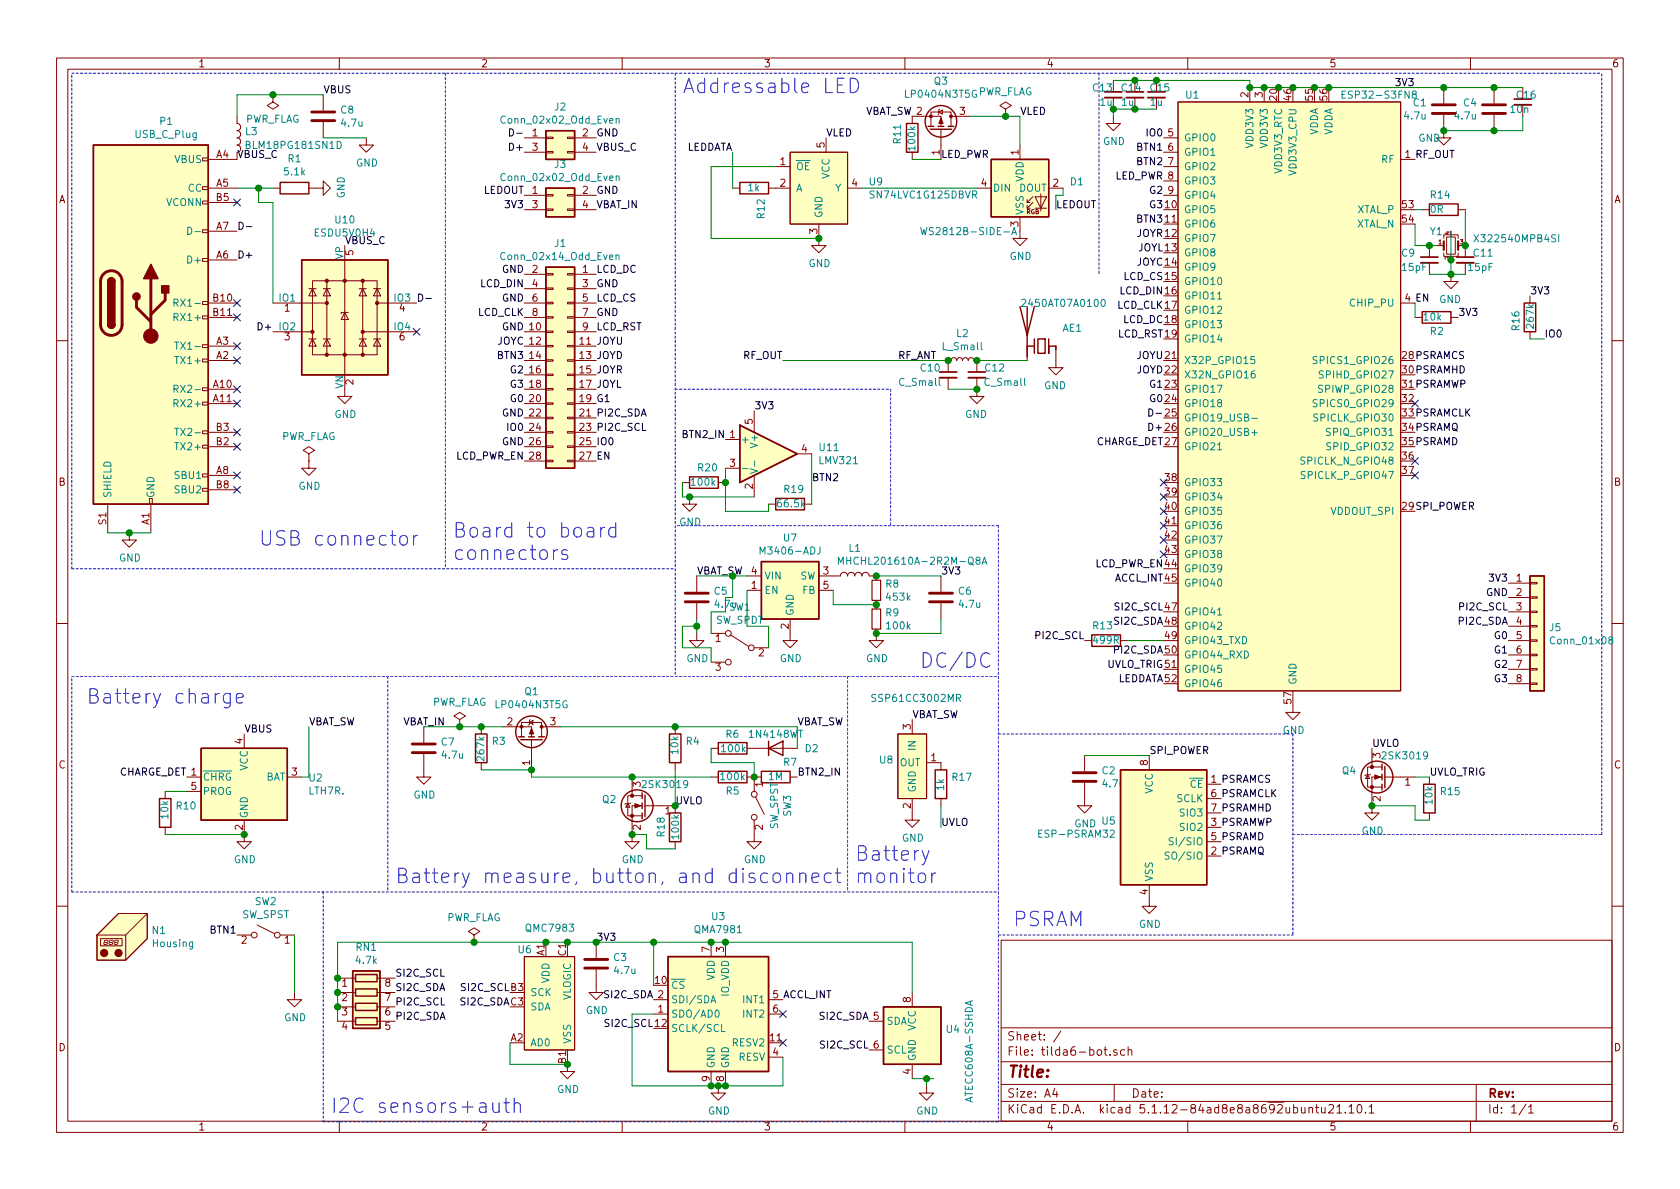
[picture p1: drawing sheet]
<svg xmlns="http://www.w3.org/2000/svg" width="297mm" height="210mm" viewBox="0 0 297 210" stroke-linecap="round" stroke-linejoin="round" font-family="sans-serif">
<defs><g id="words">
<g font-size="3.5" fill="#0000c2">
<text x="120.6" y="16.5">Addressable LED</text>
<text x="80" y="95.1">Board to board</text>
<text x="45.7" y="96.5">USB connector</text>
<text x="80" y="99.1">connectors</text>
<text x="162.6" y="118.1">DC/DC</text>
<text x="15.2" y="124.5">Battery charge</text>
<text x="151.1" y="152.2">Battery</text>
<text x="69.8" y="156.2">Battery measure, button, and disconnect</text>
<text x="151.1" y="156.2">monitor</text>
<text x="179.1" y="163.8">PSRAM</text>
<text x="58.4" y="196.8">I2C sensors+auth</text>
</g>
<text font-size="2.8" fill="#840000" x="178" y="190.5">Title:</text>
<g font-size="2.1" fill="#840000">
<text x="178" y="184">Sheet: /</text>
<text x="178" y="186.7">File: tilda6-bot.sch</text>
<text x="178" y="196.9">KiCad E.D.A. kicad 5.1.12-84ad8e8a8692ubuntu21.10.1</text>
<text x="178" y="194.1">Size: A4</text>
<text x="200" y="194.1">Date:</text>
<text x="263" y="194.1">Rev:</text>
<text x="263" y="196.9">Id: 1/1</text>
</g>
<g font-size="1.8" fill="#840000">
<text x="35" y="11.9">1</text>
<text x="85" y="11.9">2</text>
<text x="135" y="11.9">3</text>
<text x="185" y="11.9">4</text>
<text x="235" y="11.9">5</text>
<text x="285" y="11.9">6</text>
<text x="220.7" y="17.2" transform="rotate(-90 220.7 17.2)">2</text>
<text x="223.3" y="17.2" transform="rotate(-90 223.3 17.2)">3</text>
<text x="225.8" y="17.7" transform="rotate(-90 225.8 17.7)">20</text>
<text x="228.3" y="17.7" transform="rotate(-90 228.3 17.7)">46</text>
<text x="232.2" y="17.7" transform="rotate(-90 232.2 17.7)">55</text>
<text x="234.7" y="17.7" transform="rotate(-90 234.7 17.7)">56</text>
<text x="169.7" y="20.3">3</text>
<text x="38.3" y="27.9">A4</text>
<text x="94.1" y="24.1">1</text>
<text x="94.1" y="26.7">3</text>
<text x="103" y="24.1">2</text>
<text x="103" y="26.7">4</text>
<text x="137.9" y="29.2">1</text>
<text x="145.8" y="26.1" transform="rotate(-90 145.8 26.1)">5</text>
<text x="166.1" y="27.4" transform="rotate(-90 166.1 27.4)">1</text>
<text x="180.1" y="27.4" transform="rotate(-90 180.1 27.4)">1</text>
<text x="206.5" y="24.1">5</text>
<text x="206.5" y="26.7">6</text>
<text x="206.5" y="29.2">7</text>
<text x="10.4" y="35.9">A</text>
<text x="38.3" y="33">A5</text>
<text x="38.3" y="35.6">B5</text>
<text x="94.1" y="34.3">1</text>
<text x="103" y="34.3">2</text>
<text x="137.9" y="33">2</text>
<text x="150.6" y="33">4</text>
<text x="173.5" y="33">4</text>
<text x="186.2" y="33">2</text>
<text x="206.5" y="34.3">9</text>
<text x="285.4" y="35.9">A</text>
<text x="38.3" y="40.6">A7</text>
<text x="94.1" y="36.8">3</text>
<text x="103" y="36.8">4</text>
<text x="144.5" y="41.4" transform="rotate(-90 144.5 41.4)">3</text>
<text x="180.1" y="40.1" transform="rotate(-90 180.1 40.1)">3</text>
<text x="206" y="36.8">10</text>
<text x="206" y="39.4">11</text>
<text x="248" y="36.8">53</text>
<text x="248" y="39.4">54</text>
<text x="38.3" y="45.7">A6</text>
<text x="62.5" y="45.2" transform="rotate(-90 62.5 45.2)">5</text>
<text x="37.7" y="53.3">B10</text>
<text x="94.1" y="48.3">2</text>
<text x="94.1" y="50.8">4</text>
<text x="94.1" y="53.3">6</text>
<text x="103" y="48.3">1</text>
<text x="103" y="50.8">3</text>
<text x="103" y="53.3">5</text>
<text x="37.7" y="55.9">B11</text>
<text x="50.3" y="55.1">1</text>
<text x="70.6" y="55.1">4</text>
<text x="94.1" y="55.9">8</text>
<text x="103" y="55.9">7</text>
<text x="103" y="58.4">9</text>
<text x="38.3" y="63.5">A2</text>
<text x="38.3" y="61">A3</text>
<text x="50.3" y="60.2">3</text>
<text x="70.6" y="60.2">6</text>
<text x="93.6" y="63.5">14</text>
<text x="37.7" y="68.6">A10</text>
<text x="37.7" y="71.1">A11</text>
<text x="62.5" y="68" transform="rotate(-90 62.5 68)">2</text>
<text x="93.6" y="66">16</text>
<text x="93.6" y="68.6">18</text>
<text x="93.6" y="71.1">20</text>
<text x="206" y="68.6">23</text>
<text x="206" y="71.1">24</text>
<text x="248" y="71.1">32</text>
<text x="38.3" y="76.2">B3</text>
<text x="93.6" y="76.2">24</text>
<text x="133.1" y="75" transform="rotate(-90 133.1 75)">5</text>
<text x="38.3" y="83.8">A8</text>
<text x="38.3" y="78.7">B2</text>
<text x="129.1" y="82.5">3</text>
<text x="141.8" y="80">4</text>
<text x="248" y="81.3">36</text>
<text x="248" y="83.8">37</text>
<text x="10.4" y="85.9">B</text>
<text x="38.3" y="86.4">B8</text>
<text x="133.1" y="86.5" transform="rotate(-90 133.1 86.5)">2</text>
<text x="206" y="85.1">38</text>
<text x="206" y="87.6">39</text>
<text x="285.4" y="85.9">B</text>
<text x="18.8" y="92.8" transform="rotate(-90 18.8 92.8)">S1</text>
<text x="26.4" y="92.8" transform="rotate(-90 26.4 92.8)">A1</text>
<text x="206" y="90.2">40</text>
<text x="206" y="92.7">41</text>
<text x="206" y="95.2">42</text>
<text x="145.6" y="101.6">3</text>
<text x="206" y="97.8">43</text>
<text x="132.9" y="104.1">1</text>
<text x="145.6" y="104.1">5</text>
<text x="268.1" y="102.9">1</text>
<text x="268.1" y="105.4">2</text>
<text x="268.1" y="107.9">3</text>
<text x="126.5" y="113.5">1</text>
<text x="139.4" y="111.2" transform="rotate(-90 139.4 111.2)">2</text>
<text x="206" y="113">49</text>
<text x="268.1" y="110.5">4</text>
<text x="268.1" y="113">5</text>
<text x="126.5" y="118.6">3</text>
<text x="134.1" y="116.1">2</text>
<text x="268.1" y="115.6">6</text>
<text x="268.1" y="118.1">7</text>
<text x="228.3" y="124.4" transform="rotate(-90 228.3 124.4)">57</text>
<text x="268.1" y="120.6">8</text>
<text x="42.9" y="131.5" transform="rotate(-90 42.9 131.5)">4</text>
<text x="89.7" y="128.3">2</text>
<text x="97.3" y="128.3">3</text>
<text x="161" y="129" transform="rotate(-90 161 129)">3</text>
<text x="10.4" y="135.9">C</text>
<text x="51.6" y="137.2">3</text>
<text x="93.7" y="135.4" transform="rotate(-90 93.7 135.4)">1</text>
<text x="164.6" y="134.6">1</text>
<text x="202.9" y="135.4" transform="rotate(-90 202.9 135.4)">8</text>
<text x="244.1" y="134.1" transform="rotate(-90 244.1 134.1)">3</text>
<text x="285.4" y="135.9">C</text>
<text x="33.8" y="139.7">5</text>
<text x="113.3" y="139.2" transform="rotate(-90 113.3 139.2)">3</text>
<text x="134.9" y="139.2" transform="rotate(-90 134.9 139.2)">1</text>
<text x="161" y="143" transform="rotate(-90 161 143)">2</text>
<text x="244.1" y="141.7" transform="rotate(-90 244.1 141.7)">2</text>
<text x="248.4" y="138.9">1</text>
<text x="42.9" y="146.8" transform="rotate(-90 42.9 146.8)">2</text>
<text x="113.3" y="146.8" transform="rotate(-90 113.3 146.8)">2</text>
<text x="117.6" y="144">1</text>
<text x="134.9" y="146.8" transform="rotate(-90 134.9 146.8)">2</text>
<text x="202.9" y="158.2" transform="rotate(-90 202.9 158.2)">4</text>
<text x="42.7" y="166.9">2</text>
<text x="50.3" y="166.9">1</text>
<text x="96.3" y="169" transform="rotate(-90 96.3 169)">A1</text>
<text x="100.1" y="169" transform="rotate(-90 100.1 169)">C1</text>
<text x="115.9" y="174">10</text>
<text x="125.5" y="168.4" transform="rotate(-90 125.5 168.4)">7</text>
<text x="128" y="168.4" transform="rotate(-90 128 168.4)">3</text>
<text x="60.5" y="174.5">1</text>
<text x="60.5" y="177">2</text>
<text x="60.5" y="179.6">3</text>
<text x="68.1" y="179.6">6</text>
<text x="68.1" y="177">7</text>
<text x="68.1" y="174.5">8</text>
<text x="116.4" y="179.1">1</text>
<text x="136.7" y="179.1">6</text>
<text x="161" y="177.3" transform="rotate(-90 161 177.3)">8</text>
<text x="10.4" y="185.9">D</text>
<text x="60.5" y="182.1">4</text>
<text x="68.1" y="182.1">5</text>
<text x="90.3" y="184.1">A2</text>
<text x="136.2" y="184.1">11</text>
<text x="285.4" y="185.9">D</text>
<text x="100.1" y="188.1" transform="rotate(-90 100.1 188.1)">B1</text>
<text x="125.5" y="191.2" transform="rotate(-90 125.5 191.2)">9</text>
<text x="128" y="191.2" transform="rotate(-90 128 191.2)">8</text>
<text x="136.7" y="186.7">4</text>
<text x="161" y="190" transform="rotate(-90 161 190)">4</text>
<text x="35" y="199.9">1</text>
<text x="85" y="199.9">2</text>
<text x="135" y="199.9">3</text>
<text x="185" y="199.9">4</text>
<text x="235" y="199.9">5</text>
<text x="285" y="199.9">6</text>
</g>
<g font-size="1.8">
<text x="57.1" y="16.5">VBUS</text>
<text x="247" y="15.2">3V3</text>
<text x="152.7" y="20.3">VBAT_SW 2</text>
<text x="180.3" y="20.3">VLED</text>
<text x="41.9" y="27.9">VBUS_C</text>
<text x="90.4" y="26.7">D+</text>
<text x="105.4" y="24.1">GND</text>
<text x="105.4" y="26.7">VBUS_C</text>
<text x="121.1" y="26.7">LEDDATA</text>
<text x="146" y="24.1">VLED</text>
<text x="166.4" y="27.9">LED_PWR</text>
<text x="201.1" y="29.2">BTN2</text>
<text x="201.1" y="26.7">BTN1</text>
<text x="202.9" y="24.1">IO0</text>
<text x="248.4" y="27.9">1 RF_OUT</text>
<text x="85.4" y="34.3">LEDOUT</text>
<text x="105.4" y="34.3">GND</text>
<text x="197.1" y="31.7">LED_PWR 8</text>
<text x="203.4" y="34.3">G2</text>
<text x="89.6" y="36.8">3V3</text>
<text x="105.4" y="36.8">VBAT_IN</text>
<text x="186.7" y="36.8">LEDOUT</text>
<text x="200.9" y="41.9">JOYR 12</text>
<text x="201.1" y="39.4">BTN3</text>
<text x="203.4" y="36.8">G3</text>
<text x="41.9" y="45.7">D+</text>
<text x="61" y="43.2">VBUS_C</text>
<text x="200.9" y="47">JOYC 14</text>
<text x="201.1" y="44.4">JOYL 13</text>
<text x="69.7" y="53.3">IO3 D-</text>
<text x="85" y="50.8">LCD_DIN</text>
<text x="88.8" y="53.3">GND</text>
<text x="88.8" y="48.3">GND</text>
<text x="105.4" y="53.3">LCD_CS</text>
<text x="105.4" y="48.3">LCD_DC</text>
<text x="105.4" y="50.8">GND</text>
<text x="198.1" y="52.1">LCD_DIN 16</text>
<text x="198.7" y="49.5">LCD_CS 15</text>
<text x="248.4" y="53.3">4 EN</text>
<text x="270.5" y="52.1">3V3</text>
<text x="45.9" y="58.4">D+ IO2</text>
<text x="84.5" y="55.9">LCD_CLK</text>
<text x="88.8" y="58.4">GND 10</text>
<text x="105.4" y="58.4">LCD_RST</text>
<text x="105.4" y="55.9">GND</text>
<text x="197.5" y="54.6">LCD_CLK 17</text>
<text x="197.6" y="59.7">LCD_RST 19</text>
<text x="198.6" y="57.1">LCD_DC 18</text>
<text x="257.8" y="55.9">3V3</text>
<text x="273" y="59.7">IO0</text>
<text x="87.9" y="61">JOYC 12</text>
<text x="88.1" y="63.5">BTN3</text>
<text x="102.5" y="61">11 JOYU</text>
<text x="102.5" y="63.5">13 JOYD</text>
<text x="131.3" y="63.5">RF_OUT</text>
<text x="158.7" y="63.5">RF_ANT</text>
<text x="200.9" y="63.5">JOYU 21</text>
<text x="248" y="63.5">28PSRAMCS</text>
<text x="90.3" y="68.6">G3</text>
<text x="90.3" y="66">G2</text>
<text x="90.3" y="71.1">G0</text>
<text x="102.5" y="66">15 JOYR</text>
<text x="102.5" y="68.6">17 JOYL</text>
<text x="102.5" y="71.1">19 G1</text>
<text x="200.9" y="66">JOYD 22</text>
<text x="203.4" y="71.1">G0</text>
<text x="203.4" y="68.6">G1</text>
<text x="248" y="66">30PSRAMHD</text>
<text x="248" y="68.6">31PSRAMWP</text>
<text x="88.8" y="73.7">GND 22</text>
<text x="89.9" y="76.2">IO0</text>
<text x="102.5" y="73.7">21 PI2C_SDA</text>
<text x="102.5" y="76.2">23 PI2C_SCL</text>
<text x="120.9" y="77.5">BTN2_IN 1</text>
<text x="133.3" y="72.4">3V3</text>
<text x="203.4" y="76.2">D+ 26</text>
<text x="203.9" y="73.7">D-25</text>
<text x="248" y="73.7">33PSRAMCLK</text>
<text x="248" y="76.2">34PSRAMQ</text>
<text x="80.5" y="81.3">LCD_PWR_EN 28</text>
<text x="88.8" y="78.7">GND 26</text>
<text x="102.5" y="78.7">25 IO0</text>
<text x="102.5" y="81.3">27 EN</text>
<text x="193.5" y="78.7">CHARGE_DET 27</text>
<text x="248" y="78.7">35PSRAMD</text>
<text x="143.5" y="85.1">BTN2</text>
<text x="248" y="90.2">29SPI_POWER</text>
<text x="166.4" y="101.6">3V3</text>
<text x="193.5" y="100.3">LCD_PWR_EN 44</text>
<text x="197" y="102.9">ACCL_INT 45</text>
<text x="197.3" y="107.9">SI2C_SCL 47</text>
<text x="258.2" y="107.9">PI2C_SCL</text>
<text x="262.8" y="105.4">GND</text>
<text x="263.6" y="102.9">3V3</text>
<text x="183.3" y="113">PI2C_SCL</text>
<text x="197.1" y="110.5">SI2C_SDA 48</text>
<text x="258" y="110.5">PI2C_SDA</text>
<text x="264.3" y="113">G0</text>
<text x="195.6" y="118.1">UVLO_TRIG 51</text>
<text x="197.1" y="115.6">PI2C_SDA 50</text>
<text x="264.3" y="118.1">G2</text>
<text x="264.3" y="115.6">G1</text>
<text x="197.3" y="120.6">LEDDATA 52</text>
<text x="264.3" y="120.6">G3</text>
<text x="43.2" y="129.5">VBUS</text>
<text x="54.6" y="128.3">VBAT_SW</text>
<text x="71.2" y="128.3">VBAT_IN</text>
<text x="141" y="128.3">VBAT_SW</text>
<text x="161.3" y="127">VBAT_SW</text>
<text x="20.8" y="137.2">CHARGE_DET 1</text>
<text x="141" y="137.2">BTN2_IN</text>
<text x="203.2" y="133.3">SPI_POWER</text>
<text x="242.6" y="132.1">UVLO</text>
<text x="252.7" y="137.2">UVLO_TRIG</text>
<text x="119.4" y="142.2">UVLO</text>
<text x="214.1" y="138.4">1 PSRAMCS</text>
<text x="214.1" y="141">6 PSRAMCLK</text>
<text x="214.1" y="143.5">7 PSRAMHD</text>
<text x="166.4" y="146">UVLO</text>
<text x="214.1" y="146">3 PSRAMWP</text>
<text x="214.1" y="148.6">5 PSRAMD</text>
<text x="214.1" y="151.1">2 PSRAMQ</text>
<text x="37.3" y="165.1">BTN1</text>
<text x="105.4" y="166.4">3V3</text>
<text x="69.8" y="172.7">SI2C_SCL</text>
<text x="69.8" y="177.8">PI2C_SCL</text>
<text x="69.8" y="175.3">SI2C_SDA</text>
<text x="81.5" y="177.8">SI2C_SDAC3</text>
<text x="81.7" y="175.3">SI2C_SCLB3</text>
<text x="106.9" y="176.5">SI2C_SDA 2</text>
<text x="136.7" y="176.5">5 ACCL_INT</text>
<text x="69.8" y="180.3">PI2C_SDA</text>
<text x="107.1" y="181.6">SI2C_SCL 12</text>
<text x="145" y="180.3">SI2C_SDA 5</text>
<text x="145.2" y="185.4">SI2C_SCL 6</text>
</g>
<g font-size="1.8" fill="#008484">
<text x="160.4" y="17.3">LP0404N3T5G PWR_FLAG</text>
<text x="165.2" y="15">Q3</text>
<text x="193.3" y="16.2">C13</text>
<text x="198.4" y="16.2">C14</text>
<text x="203.5" y="16.2">C15</text>
<text x="209.7" y="17.4">U1</text>
<text x="238" y="17.4">ESP32-S3FN8</text>
<text x="268.2" y="17.4">C16</text>
<text x="28.3" y="22.1">P1</text>
<text x="43.3" y="21.7">PWR_FLAG</text>
<text x="43.4" y="23.9">L3</text>
<text x="60.3" y="20.1">C8</text>
<text x="60.5" y="22.4">4.7u</text>
<text x="89" y="21.9">Conn_02x02_Odd_Even</text>
<text x="98.1" y="19.6">J2</text>
<text x="194.6" y="18.7">1u</text>
<text x="198.4" y="18.7">1u</text>
<text x="203.5" y="18.7">1u</text>
<text x="248.4" y="21.1">4.7u</text>
<text x="249.9" y="18.8">C1</text>
<text x="257.3" y="21.1">4.7u</text>
<text x="258.8" y="18.8">C4</text>
<text x="267.1" y="20">10n</text>
<text x="24" y="24.4">USB_C_Plug</text>
<text x="30.9" y="28.8">VBUS</text>
<text x="43.9" y="26.3">BLM18PG181SN1D</text>
<text x="51" y="28.7">R1</text>
<text x="62.9" y="29.5">GND</text>
<text x="98.1" y="29.7">J3</text>
<text x="159.3" y="25.3" transform="rotate(-90 159.3 25.3)">R11</text>
<text x="161.8" y="26.5" transform="rotate(-90 161.8 26.5)">100k</text>
<text x="195" y="25.6">GND</text>
<text x="209.3" y="25">GPIO0</text>
<text x="209.3" y="27.6">GPIO1</text>
<text x="221.6" y="25.9" transform="rotate(-90 221.6 25.9)">VDD3V3</text>
<text x="224.2" y="25.9" transform="rotate(-90 224.2 25.9)">VDD3V3</text>
<text x="233" y="24" transform="rotate(-90 233 24)">VDDA</text>
<text x="235.6" y="24" transform="rotate(-90 235.6 24)">VDDA</text>
<text x="244.3" y="28.8">RF</text>
<text x="250.8" y="25.1">GND</text>
<text x="33.2" y="33.9">CC</text>
<text x="50.3" y="31">5.1k</text>
<text x="61" y="35.1" transform="rotate(-90 61 35.1)">GND</text>
<text x="89" y="32">Conn_02x02_Odd_Even</text>
<text x="132.3" y="33.8">1k</text>
<text x="140.7" y="30.1">OE</text>
<text x="140.7" y="33.9">A</text>
<text x="146.7" y="31.7" transform="rotate(-90 146.7 31.7)">VCC</text>
<text x="147.7" y="33.9">Y</text>
<text x="153.7" y="32.8">U9</text>
<text x="154.1" y="35.1">SN74LVC1G125DBVR</text>
<text x="175.5" y="33.9">DIN</text>
<text x="180.2" y="33.9">DOUT</text>
<text x="181" y="32.2" transform="rotate(-90 181 32.2)">VDD</text>
<text x="189.3" y="32.8">D1</text>
<text x="209.3" y="30.1">GPIO2</text>
<text x="209.3" y="32.6">GPIO3</text>
<text x="209.3" y="35.2">GPIO4</text>
<text x="226.7" y="30.6" transform="rotate(-90 226.7 30.6)">VDD3V3_RTC</text>
<text x="229.2" y="30.7" transform="rotate(-90 229.2 30.7)">VDD3V3_CPU</text>
<text x="253" y="35.1">R14</text>
<text x="29.4" y="36.4">VCONN</text>
<text x="55.8" y="41.8">ESDU5V0H4</text>
<text x="59.3" y="39.5">U10</text>
<text x="135.2" y="38.6" transform="rotate(-90 135.2 38.6)">R12</text>
<text x="145.4" y="38.6" transform="rotate(-90 145.4 38.6)">GND</text>
<text x="163.9" y="41.6">WS2812B-SIDE-A</text>
<text x="181" y="38.1" transform="rotate(-90 181 38.1)">VSS</text>
<text x="209.3" y="37.7">GPIO5</text>
<text x="209.3" y="40.3">GPIO6</text>
<text x="239.8" y="40.3">XTAL_N</text>
<text x="239.9" y="37.7">XTAL_P</text>
<text x="252.9" y="41.6">Y1</text>
<text x="252.9" y="37.6">0R</text>
<text x="33.5" y="46.6">D+</text>
<text x="60.7" y="45.9" transform="rotate(-90 60.7 45.9)">VP</text>
<text x="89" y="46">Conn_02x14_Odd_Even</text>
<text x="98.1" y="43.7">J1</text>
<text x="143" y="47.2">GND</text>
<text x="178.5" y="46">GND</text>
<text x="209.3" y="42.8">GPIO7</text>
<text x="209.3" y="45.3">GPIO8</text>
<text x="209.3" y="47.9">GPIO9</text>
<text x="247.9" y="45.4">C9</text>
<text x="248" y="47.9">15pF</text>
<text x="259.7" y="47.9">15pF</text>
<text x="260.6" y="45.4">C11</text>
<text x="261.3" y="42.8">X322540MPB4SI</text>
<text x="49.4" y="53.3">IO1</text>
<text x="209.3" y="50.4">GPIO10</text>
<text x="209.3" y="53">GPIO11</text>
<text x="254.5" y="53.6">GND</text>
<text x="31.3" y="56.8">RX1+</text>
<text x="31.8" y="54.2">RX1-</text>
<text x="69.7" y="58.4">IO4</text>
<text x="169.2" y="59.6">L2</text>
<text x="181.3" y="54.3">2450AT07A0100</text>
<text x="187.9" y="58.7">AE1</text>
<text x="209.3" y="55.5">GPIO12</text>
<text x="209.3" y="58">GPIO13</text>
<text x="239" y="54.2">CHIP_PU</text>
<text x="251.8" y="56.7">10k</text>
<text x="252.9" y="59.2">R2</text>
<text x="268.7" y="58.4" transform="rotate(-90 268.7 58.4)">R16</text>
<text x="271.2" y="57.9" transform="rotate(-90 271.2 57.9)">267k</text>
<text x="31.5" y="64.4">TX1+</text>
<text x="32" y="61.8">TX1-</text>
<text x="162.8" y="65.7">C10</text>
<text x="166.8" y="61.9">L_Small</text>
<text x="174.2" y="65.7">C12</text>
<text x="209.3" y="60.6">GPIO14</text>
<text x="209.3" y="64.4">X32P_GPIO15</text>
<text x="233" y="64.4">SPICS1_GPIO26</text>
<text x="31.8" y="69.5">RX2-</text>
<text x="60.7" y="68.8" transform="rotate(-90 60.7 68.8)">VN</text>
<text x="159.2" y="68.2">C_Small</text>
<text x="174.2" y="68.2">C_Small</text>
<text x="184.6" y="68.8">GND</text>
<text x="209.3" y="66.9">X32N_GPIO16</text>
<text x="209.3" y="69.5">GPIO17</text>
<text x="233.6" y="69.5">SPIWP_GPIO28</text>
<text x="233.9" y="66.9">SPIHD_GPIO27</text>
<text x="31.3" y="72">RX2+</text>
<text x="32" y="77.1">TX2-</text>
<text x="49.7" y="77.8">PWR_FLAG</text>
<text x="59.1" y="73.9">GND</text>
<text x="170.6" y="73.9">GND</text>
<text x="209.3" y="72">GPIO18</text>
<text x="209.3" y="74.5">GPIO19_USB-</text>
<text x="209.3" y="77.1">GPIO20_USB+</text>
<text x="232.8" y="74.5">SPICLK_GPIO30</text>
<text x="233" y="72">SPICS0_GPIO29</text>
<text x="235" y="77.1">SPIQ_GPIO31</text>
<text x="31.5" y="79.6">TX2+</text>
<text x="123.5" y="83.4">R20</text>
<text x="130.9" y="78.4">+</text>
<text x="134" y="78.8" transform="rotate(-90 134 78.8)">V+</text>
<text x="145" y="79.8">U11</text>
<text x="145" y="82.1">LMV321</text>
<text x="209.3" y="79.6">GPIO21</text>
<text x="230.5" y="82.2">SPICLK_N_GPIO48</text>
<text x="235.1" y="79.6">SPID_GPIO32</text>
<text x="19.7" y="88.1" transform="rotate(-90 19.7 88.1)">SHIELD</text>
<text x="27.3" y="88.1" transform="rotate(-90 27.3 88.1)">GND</text>
<text x="31.1" y="84.7">SBU1</text>
<text x="31.1" y="87.2">SBU2</text>
<text x="52.8" y="86.6">GND</text>
<text x="122.4" y="85.9">100k</text>
<text x="137.6" y="89.7">66.5k</text>
<text x="138.7" y="87.2">R19</text>
<text x="209.3" y="86">GPIO33</text>
<text x="209.3" y="88.5">GPIO34</text>
<text x="230.6" y="84.7">SPICLK_P_GPIO47</text>
<text x="120.1" y="93">GND</text>
<text x="138.6" y="95.8">U7</text>
<text x="209.3" y="91.1">GPIO35</text>
<text x="209.3" y="93.6">GPIO36</text>
<text x="235.3" y="91.1">VDDOUT_SPI</text>
<text x="21" y="99.3">GND</text>
<text x="135" y="98.1">M3406-ADJ</text>
<text x="149.8" y="99.9">MHCHL201610A-2R2M-Q8A</text>
<text x="150.1" y="97.6">L1</text>
<text x="209.3" y="96.1">GPIO37</text>
<text x="209.3" y="98.7">GPIO38</text>
<text x="209.3" y="101.2">GPIO39</text>
<text x="126.3" y="105.2">C5</text>
<text x="128.9" y="108">SW1</text>
<text x="135.1" y="105">EN</text>
<text x="135.1" y="102.5">VIN</text>
<text x="141.4" y="102.5">SW</text>
<text x="141.9" y="105">FB</text>
<text x="156.6" y="103.9">R8</text>
<text x="156.9" y="106.2">453k</text>
<text x="169.5" y="105.2">C6</text>
<text x="169.7" y="107.5">4.7u</text>
<text x="209.3" y="103.8">GPIO40</text>
<text x="126.5" y="110.3">SW_SPDT</text>
<text x="140.3" y="109" transform="rotate(-90 140.3 109)">GND</text>
<text x="156.6" y="109">R9</text>
<text x="156.9" y="111.3">100k</text>
<text x="193.3" y="111.3">R13</text>
<text x="193.4" y="113.8">499R</text>
<text x="209.3" y="108.8">GPIO41</text>
<text x="209.3" y="111.4">GPIO42</text>
<text x="209.3" y="113.9">GPIO43_TXD</text>
<text x="274" y="111.6">J5</text>
<text x="274.4" y="113.9">Conn_01x08</text>
<text x="121.4" y="117.1">GND</text>
<text x="137.9" y="117.1">GND</text>
<text x="153.1" y="117.1">GND</text>
<text x="209.3" y="116.5">GPIO44_RXD</text>
<text x="209.3" y="119">GPIO45</text>
<text x="76.3" y="124.8">PWR_FLAG</text>
<text x="88" y="125.2">LP0404N3T5G</text>
<text x="92.8" y="122.9">Q1</text>
<text x="154.6" y="124.1">SSP61CC3002MR</text>
<text x="209.3" y="121.5">GPIO46</text>
<text x="229.2" y="121.2" transform="rotate(-90 229.2 121.2)">GND</text>
<text x="78.1" y="131.8">C7</text>
<text x="87.1" y="131.7">R3</text>
<text x="121.4" y="131.7">R4</text>
<text x="128.4" y="130.5">R6</text>
<text x="132.7" y="130.5">1N4148WT</text>
<text x="226.8" y="129.8">GND</text>
<text x="43.8" y="136.3" transform="rotate(-90 43.8 136.3)">VCC</text>
<text x="78.3" y="134.2">4.7u</text>
<text x="85.6" y="134.4" transform="rotate(-90 85.6 134.4)">267k</text>
<text x="119.9" y="133.3" transform="rotate(-90 119.9 133.3)">10k</text>
<text x="127.6" y="138">100k</text>
<text x="127.7" y="133">100k</text>
<text x="135.9" y="138">1M</text>
<text x="138.6" y="135.4">R7</text>
<text x="142.4" y="133">D2</text>
<text x="155.6" y="135">U8</text>
<text x="159.1" y="135.5">OUT</text>
<text x="161.9" y="132.6" transform="rotate(-90 161.9 132.6)">IN</text>
<text x="194.9" y="136.9">C2</text>
<text x="237.4" y="136.9">Q4</text>
<text x="244.7" y="134.3">2SK3019</text>
<text x="31.3" y="143.1">R10</text>
<text x="35.8" y="138">CHRG</text>
<text x="35.8" y="140.6">PROG</text>
<text x="46.9" y="138">BAT</text>
<text x="54.6" y="140.5">LTH7R.</text>
<text x="54.7" y="138.2">U2</text>
<text x="73.1" y="141.2">GND</text>
<text x="106.6" y="142">Q2</text>
<text x="113.9" y="139.4">2SK3019</text>
<text x="128.4" y="140.5">R5</text>
<text x="161.9" y="140.2" transform="rotate(-90 161.9 140.2)">GND</text>
<text x="166.9" y="139.7" transform="rotate(-90 166.9 139.7)">1k</text>
<text x="168.4" y="138.1">R17</text>
<text x="195.1" y="139.2">4.7u</text>
<text x="203.8" y="140.4" transform="rotate(-90 203.8 140.4)">VCC</text>
<text x="208" y="141.9">SCLK</text>
<text x="210.4" y="139.3">CE</text>
<text x="253.3" y="142.2" transform="rotate(-90 253.3 142.2)">10k</text>
<text x="254.8" y="140.6">R15</text>
<text x="29.8" y="144.7" transform="rotate(-90 29.8 144.7)">10k</text>
<text x="43.8" y="144.8" transform="rotate(-90 43.8 144.8)">GND</text>
<text x="117.5" y="147.9" transform="rotate(-90 117.5 147.9)">R18</text>
<text x="120.1" y="148.2" transform="rotate(-90 120.1 148.2)">100k</text>
<text x="137.6" y="146.7" transform="rotate(-90 137.6 146.7)">SW_SPST</text>
<text x="139.9" y="144.4" transform="rotate(-90 139.9 144.4)">SW3</text>
<text x="159.5" y="148.8">GND</text>
<text x="184.1" y="148.1">ESP-PSRAM32</text>
<text x="189.9" y="146.3">GND</text>
<text x="194.9" y="145.8">U5</text>
<text x="207.6" y="149.5">SI/SIO</text>
<text x="208.8" y="146.9">SIO2</text>
<text x="208.8" y="144.4">SIO3</text>
<text x="240.7" y="147.6">GND</text>
<text x="41.4" y="152.6">GND</text>
<text x="109.9" y="152.6">GND</text>
<text x="131.5" y="152.6">GND</text>
<text x="203.8" y="156" transform="rotate(-90 203.8 156)">VSS</text>
<text x="206.8" y="152">SO/SIO</text>
<text x="45.1" y="160.1">SW2</text>
<text x="27" y="165.2">N1</text>
<text x="27.1" y="167.5">Housing</text>
<text x="42.8" y="162.4">SW_SPST</text>
<text x="78.9" y="162.9">PWR_FLAG</text>
<text x="93.2" y="164.8">QMC7983</text>
<text x="123" y="165">QMA7981</text>
<text x="125.9" y="162.7">U3</text>
<text x="201.4" y="164.1">GND</text>
<text x="63" y="168.1">RN1</text>
<text x="63" y="170.5">4.7k</text>
<text x="91.7" y="168.6">U6</text>
<text x="97.2" y="173.9" transform="rotate(-90 97.2 173.9)">VDD</text>
<text x="108.5" y="169.9">C3</text>
<text x="108.7" y="172.3">4.7u</text>
<text x="126.4" y="173.4" transform="rotate(-90 126.4 173.4)">VDD</text>
<text x="93.7" y="176.1">SCK</text>
<text x="93.7" y="178.7">SDA</text>
<text x="101" y="177" transform="rotate(-90 101 177)">VLOGIC</text>
<text x="103.6" y="179.3">GND</text>
<text x="118.6" y="180">SDO/AD0</text>
<text x="118.6" y="174.9">CS</text>
<text x="118.6" y="177.4">SDI/SDA</text>
<text x="128.9" y="176.2" transform="rotate(-90 128.9 176.2)">IO_VDD</text>
<text x="131.5" y="177.4">INT1</text>
<text x="131.5" y="180">INT2</text>
<text x="50.2" y="180.6">GND</text>
<text x="93.7" y="185">AD0</text>
<text x="101" y="184.7" transform="rotate(-90 101 184.7)">VSS</text>
<text x="118.6" y="182.5">SCLK/SCL</text>
<text x="129.6" y="185">RESV2</text>
<text x="156.7" y="181.2">SDA</text>
<text x="161.9" y="182.3" transform="rotate(-90 161.9 182.3)">VCC</text>
<text x="167.4" y="182.6">U4</text>
<text x="126.4" y="189" transform="rotate(-90 126.4 189)">GND</text>
<text x="128.9" y="189" transform="rotate(-90 128.9 189)">GND</text>
<text x="130.6" y="187.6">RESV</text>
<text x="156.7" y="186.3">SCL</text>
<text x="161.9" y="187.7" transform="rotate(-90 161.9 187.7)">GND</text>
<text x="98.5" y="193.3">GND</text>
<text x="125.2" y="197.1">GND</text>
<text x="162" y="197.1">GND</text>
<text x="172" y="194.5" transform="rotate(-90 172 194.5)">ATECC608A-SSHDA</text>
</g>
<g font-size="1.8" fill="#008400">
<text x="123.2" y="101.6">VBAT_SW 4</text>
<text x="126.5" y="107.5">4.7u</text>
</g>
<g font-size="1.1" fill="#840000">
<text x="181.5" y="37.9">RGB</text>
<text x="256.3" y="41.5" transform="rotate(-90 256.3 41.5)">4</text>
<text x="254.4" y="43.2">1</text>
<text x="256.3" y="45.9" transform="rotate(-90 256.3 45.9)">2</text>
<text x="258.2" y="43.2">3</text>
</g>
</g></defs>
<g fill="none" stroke="#840000" stroke-width=".18">
<path d="M10 10.3h277v189.9h-277zM12 12.2h273v186.1h-273zM48.3 16.8v1.2l1 .7-1 .6-1.1-.6 1.1-.7M48.3 16.8h.1M57.1 16.8v2.8M60 10.3v1.9M110 10.3v1.9M160 10.3v1.9M166 19.8l.6-.4v.8zM166.1 19.3l-.1 .1v.8l-.1 .1M177.8 19.3l1-.6-1-.7-1 .7 1 .6v1.3M196.8 14.2v2.1"/>
<path d="M200.7 14.2v2.1M204.5 14.2v2.1M208.3 18h39.3v104.2h-39.3zM210 10.3v1.9M221 15.5v2.5M223.5 15.5v2.5M255.3 15.5v2.8M260 10.3v1.9M264.2 15.5v2.8M269.2 15.5v2M35.8 35.6h1v.5h-1zM35.8 33h1v.5h-1z"/>
<path d="M35.8 27.9h1v.5h-1zM36.8 33.3h5.1M36.8 28.2h5.1M36.8 35.8h5.1M41.9 20.6v1.2a.63 .63 0 0 1 .6 .7 .63 .63 0 0 1-.6 .6 .63 .63 0 0 1 .6 .6 .63 .63 0 0 1-.6 .7 .63 .63 0 0 1 .6 .6 .63 .63 0 0 1-.6 .6 .63 .63 0 0 1 .6 .7 .63 .63 0 0 1-.6 .6M48.3 33.3h1.2M54.6 33.3h2.5v-1.3l1.3 1.3-1.3 1.2v-1.2M57.1 21.6v2.8M64.8 24.4v1.2h1.2l-1.2 1.3-1.3-1.3h1.3M92.7 24.4h3.8M92.7 26.9h3.8M92.7 34.5h3.8"/>
<path d="M92.7 37.1h3.8M96.5 37h1.3v.2h-1.3zM96.5 34.4h1.3v.3h-1.3zM96.5 26.8h1.3v.2h-1.3zM96.5 24.3h1.3v.2h-1.3zM100.3 37h1.3v.2h-1.3zM100.3 34.4h1.3v.3h-1.3zM100.3 26.8h1.3v.2h-1.3zM100.3 24.3h1.3v.2h-1.3zM101.6 24.4h3.8M101.6 26.9h3.8M101.6 34.5h3.8"/>
<path d="M101.6 37.1h3.8M129.5 33.3h1.3M135.9 33.3h3.8M137.2 29.5h2.5M139.7 26.9h10.2v12.7h-10.2zM144.8 39.6v3.8h1.2l-1.2 1.3-1.3-1.3h1.3M146 24.4v2.5M149.9 33.3h2.5M161.3 21.8v-1.2h5.1v1.7M161.3 26.9v1.3M164.6 22.3v-2.5h3.5v2.5M166.4 22.9v5.3"/>
<path d="M168.1 20.6h3.3M172.7 33.3h2.6M177.8 20.6h.1M180.3 38.3v3.9h1.3l-1.3 1.2-1.2-1.2h1.2M180.3 25.6v2.6M181.6 35.8h.5M182.6 35.8l-1 1v-.5M182.6 34.8l-1 1v-.5M183 34.8h2l-1 2zM183 36.8h2M184 34.3v3M185.4 33.3h2.6"/>
<path d="M196.8 20.6v1.2h1.3l-1.3 1.3-1.2-1.3h1.2M205.7 29.5h2.6M205.7 24.4h2.6M205.7 26.9h2.6M205.7 32h2.6M205.7 34.5h2.6M247.6 28.2h2.6M251.5 37.1h1.2M255.3 20.3v4.1h-1.3l1.3 1.2 1.2-1.2h-1.2M257.8 37.1h1.3M264.2 20.3v2.8M35.8 55.9h1v.5h-1z"/>
<path d="M35.8 53.3h1v.5h-1zM35.8 45.7h1v.5h-1zM35.8 40.6h1v.5h-1zM36.8 53.6h5.1M36.8 46h5.1M36.8 40.9h5.1M36.8 56.1h5.1M48.3 53.6h9.5M48.3 58.7h6.9M54.6 59.9h1.3M54.6 51h1.3M55.2 49.7h11.5v13h-11.5z"/>
<path d="M55.2 59.9l.7 1.3h-1.3zM55.2 51l.7 1.3h-1.3zM57.1 59.9h1.3M57.1 51h1.3M57.8 59.9l.6 1.3h-1.3zM57.8 51l.6 1.3h-1.3zM57.8 49.7v13M61 55.2l.6 1.3h-1.3zM61 46v20.3M61.6 55.2h-1.3v.3M63.5 59.9h1.3M63.5 51h1.3"/>
<path d="M64.1 59.9l.7 1.3h-1.3zM64.1 51l.7 1.3h-1.3zM64.1 49.7v13M64.1 58.7h9.6M66 59.9h1.3M66 51h1.3M66.7 59.9l.6 1.3h-1.3zM66.7 51l.6 1.3h-1.3zM66.7 53.6h7M92.7 53.6h3.8M92.7 58.7h3.8M92.7 51h3.8"/>
<path d="M92.7 56.1h3.8M92.7 48.5h3.8M96.5 58.5h1.3v.3h-1.3zM96.5 56h1.3v.3h-1.3zM96.5 53.5h1.3v.2h-1.3zM96.5 50.9h1.3v.3h-1.3zM96.5 48.4h1.3v.2h-1.3zM100.3 58.5h1.3v.3h-1.3zM100.3 56h1.3v.3h-1.3zM100.3 53.5h1.3v.2h-1.3zM100.3 50.9h1.3v.3h-1.3zM100.3 48.4h1.3v.2h-1.3z"/>
<path d="M101.6 53.6h3.8M101.6 58.7h3.8M101.6 51h3.8M101.6 56.1h3.8M101.6 48.5h3.8M247.6 53.6h2.6M250.2 56.1h1.3M252.7 43.4v2.1M252.7 46.5v2M254 43.4h1.3M255.3 44.7v.6h2.5v-.6M255.3 42.2v-.7h2.5v.7"/>
<path d="M255.8 41.9h1.5v3.1h-1.5zM256.5 48.5v1.3h-1.2l1.2 1.2 1.3-1.2h-1.3M256.5 56.1h1.3M257.8 43.4h1.3v2.1M259.1 46.5v2M270.5 52.3v1.3M270.5 58.7v1.2M10 60.2h2M35.8 78.7h1v.5h-1zM35.8 76.2h1v.5h-1zM35.8 71.1h1v.5h-1zM35.8 68.6h1v.5h-1z"/>
<path d="M35.8 63.5h1v.5h-1zM35.8 61h1v.5h-1zM36.8 68.8h5.1M36.8 71.4h5.1M36.8 63.7h5.1M36.8 61.2h5.1M36.8 79h5.1M36.8 76.4h5.1M61 68.8v1.3h1.2l-1.2 1.3-1.3-1.3h1.3M92.7 68.8h3.8M92.7 71.4h3.8M92.7 63.7h3.8"/>
<path d="M92.7 61.2h3.8M92.7 79h3.8M92.7 76.4h3.8M92.7 66.3h3.8M92.7 73.9h3.8M96.5 68.7h1.3v.3h-1.3zM96.5 71.2h1.3v.3h-1.3zM96.5 73.8h1.3v.2h-1.3zM96.5 76.3h1.3v.3h-1.3zM96.5 78.9h1.3v.2h-1.3zM96.5 66.2h1.3v.2h-1.3zM96.5 61.1h1.3v.2h-1.3z"/>
<path d="M96.5 63.6h1.3v.3h-1.3zM100.3 68.7h1.3v.3h-1.3zM100.3 71.2h1.3v.3h-1.3zM100.3 73.8h1.3v.2h-1.3zM100.3 76.3h1.3v.3h-1.3zM100.3 78.9h1.3v.2h-1.3zM100.3 66.2h1.3v.2h-1.3zM100.3 61.1h1.3v.2h-1.3zM100.3 63.6h1.3v.3h-1.3zM101.6 68.8h3.8M101.6 71.4h3.8M101.6 63.7h3.8"/>
<path d="M101.6 61.2h3.8M101.6 79h3.8M101.6 76.4h3.8M101.6 66.3h3.8M101.6 73.9h3.8M128.3 77.7h2.5M133.3 72.6v3.8M167.6 65.8v-2.1h.5l.2-.3 .3-.2 .4 .2 .2 .3 .1-.3 .3-.2 .4 .2 .2 .3 .1-.3 .3-.2 .4 .2 .2 .3 .1-.3 .3-.2 .4 .2 .2 .3h.5v2.1M167.6 66.8v2M172.7 66.8v3.3h-1.3l1.3 1.3 1.3-1.3h-1.3M181.6 61.2v2.5M186.7 61.2v3.8h-1.3l1.3 1.3 1.3-1.3h-1.3"/>
<path d="M285 60.2h2M19 89.1v5.1M22.9 94.2v1.3h1.2l-1.2 1.3-1.3-1.3h1.3M26.4 88.1h.5v1h-.5zM26.7 89.1v5.1M35.8 86.4h1v.5h-1zM35.8 83.8h1v.5h-1zM36.8 84.1h5.1M36.8 86.6h5.1M54.6 80.3l1-.7-1-.6-1 .6 1 .7v1.2M54.6 81.5h.1M54.6 81.5v1.3h1.3l-1.3 1.3-1.3-1.3h1.3"/>
<path d="M92.7 81.5h3.8M96.5 81.4h1.3v.3h-1.3zM100.3 81.4h1.3v.3h-1.3zM101.6 81.5h3.8M120.6 85.3h1.3M121.9 87.9v1.2h1.3l-1.3 1.3-1.3-1.3h1.3M127 85.3h1.3M128.3 82.8h2.5M133.3 84.1v3.8M135.9 89.1h1.3M141 80.3h2.5M142.2 89.1h1.3"/>
<path d="M10 110.3h2M123.2 112v1.3h1.3l-1.3 1.2-1.3-1.2h1.3M123.2 101.8v2.8M123.2 106.7v2.8M125.7 112h2.6M125.7 117.1h2.6M129.2 112.3l3.1 2M132.1 101.8h2.5M132.1 104.4h2.5M133.3 114.5h2.6M139.7 109.5v3.8h1.3l-1.3 1.2-1.3-1.2h1.3M144.8 101.8h3.8a.63 .63 0 0 1 .6-.6 .63 .63 0 0 1 .7 .6 .63 .63 0 0 1 .6-.6 .63 .63 0 0 1 .6 .6 .63 .63 0 0 1 .7-.6 .63 .63 0 0 1 .6 .6 .63 .63 0 0 1 .6-.6 .63 .63 0 0 1 .7 .6h1.2v.8"/>
<path d="M144.8 104.4h2.5M154.9 111.2v2.1h1.3l-1.3 1.2-1.2-1.2h1.2M154.9 106.2v1.5M166.4 101.8v2.8M166.4 106.7v2.8M191.8 113.3h1.2M198.1 113.3h1.3M266.7 113.3h3.8M266.7 103.1h3.8M266.7 105.7h3.8M266.7 108.2h3.8M266.7 110.7h3.8"/>
<path d="M266.7 115.8h3.8M266.7 118.4h3.8M270.5 115.7h1.3v.2h-1.3zM270.5 118.2h1.3v.3h-1.3zM270.5 113.2h1.3v.2h-1.3zM270.5 108.1h1.3v.2h-1.3zM270.5 105.5h1.3v.3h-1.3zM270.5 103h1.3v.2h-1.3zM270.5 110.6h1.3v.3h-1.3zM285 110.3h2M29.2 139.9v1.3M33 137.4h2.6"/>
<path d="M33 139.9h2.6M43.2 129.8v2.5M50.8 137.4h2.5M74.9 133.3v4.1h1.3l-1.3 1.3-1.2-1.3h1.2M74.9 128.5v2.8M81.3 127.2l1-.6-1-.6-1 .6 1 .6v1.3M81.3 128.5h.1M85.1 128.5v1.3M85.1 134.9v1.2M88.9 128.5h5.1v1.8M92.2 130.3v-2.5h3.6v2.5M93.6 127.8l.6-.4v.7z"/>
<path d="M93.7 127.2l-.1 .2v.7l-.1 .2M94 130.8v5.3M95.8 128.5h3.3M111.8 137.4v3.3M119.4 128.5v1.3M119.4 134.9v1.2M125.7 137.4h1.3M125.7 132.3h1.3M132.1 137.4h2.5M132.1 132.3h8.9M133.3 137.4v2.5M139.7 137.4h1.3"/>
<path d="M158.7 129.8h5.1v11.4h-5.1zM161.3 127.2v2.6M163.8 134.9h2.6v1.2M191.8 138.4v4.1h1.2l-1.2 1.3-1.3-1.3h1.3M191.8 133.6v2.8M203.2 133.6v2.5M213.4 138.7h2.5M228.6 124.7v1.3h1.3l-1.3 1.2-1.3-1.2h1.3M241.8 137l.4 .7h-.8zM242.3 136.9l-.1 .1h-.8l-.1 .2M242.6 135.6h-.8v3.6h2.5M242.6 135.6h1.7"/>
<path d="M242.6 132.3v3.3M244.3 137.4h-1.7v6.4h1.2l-1.2 1.2-1.3-1.2h1.3M244.9 137.4h5.3M252.7 137.4v1.3M266.7 120.9h3.8M270.5 120.8h1.3v.2h-1.3zM29.2 146.3v1.3M43.2 145v3.8h1.2l-1.2 1.3-1.3-1.3h1.3M111 142.1l.4 .6h-.8zM111.5 142l-.1 .1h-.8l-.1 .1M111.8 140.7h-.8v3.6h2.5M111.8 140.7h1.7"/>
<path d="M113.5 142.5h-1.7v6.3h1.2l-1.2 1.3-1.3-1.3h1.3M114 142.5h5.4v1.3M119.4 148.8v1.3M133.3 145v3.8h1.3l-1.3 1.3-1.2-1.3h1.2M133.6 141l1.5 3M161.3 141.2v3.8h1.3l-1.3 1.3-1.3-1.3h1.3M166.4 141.2v1.3M203.2 156.5v3.8h1.3l-1.3 1.2-1.3-1.2h1.3M213.4 151.4h2.5M213.4 146.3h2.5M213.4 148.8h2.5M213.4 141.2h2.5"/>
<path d="M213.4 143.8h2.5M252.7 143.8v1.2M10 160.2h2M17.8 166h3.8v1.3h-3.8zM18.4 166.7l-.1 .2M18.4 167h.4M18.5 166.3l-.1 .3M18.5 166.7h.3M18.6 166.3h.3M19 166.7l-.1 .3M19.1 166.3l-.1 .3M19.3 166.7v.2"/>
<path d="M19.4 167h.3M19.4 166.3v.3M19.5 166.7h.3M19.6 166.3h.3M19.9 166.7v.3M20 166.3v.3M20.2 166.7v.2M20.3 167h.3M20.3 166.3v.3M20.4 166.7h.3M20.5 166.3h.3M20.8 166.7v.3"/>
<path d="M20.9 166.3v.3M21 161.5h5v4.5l-3.8 3.8h-5.1v-4.5zM22.2 165.3v4.5M26 161.5l-3.8 3.8h-5.1M41.9 165.3h2.5M45.5 163.6l3 1.5M49.5 165.3h2.6M52.1 175.5v1.3h1.2l-1.2 1.2-1.3-1.2h1.3M59.7 173h3.2M59.7 175.5h3.2M59.7 178h3.2M66.7 173h3.1"/>
<path d="M66.7 175.5h3.1M66.7 178h3.1M83.8 165.3l1-.6-1-.6-1 .6 1 .6v1.3M83.8 166.6h.1M92.7 169.2h8.9v16.5h-8.9zM105.4 171.4v4.1h1.3l-1.3 1.3-1.3-1.3h1.3M105.4 166.6v2.8M115.6 179.3h2.5M115.6 176.8h2.5M125.7 166.6v2.6M128.3 166.6v2.6M135.9 179.3h2.5"/>
<path d="M135.9 176.8h2.5M161.3 175.5v2.5M177 166.3h108v32h-108zM285 160.2h2M59.7 180.6h3.2M60 198.3v1.9M66.7 180.6h3.1M100.3 188.2v1.3h1.3l-1.3 1.2-1.2-1.2h1.2M110 198.3v1.9M125.7 189.5v2.5M127 192v1.3h1.3l-1.3 1.3-1.3-1.3h1.3M128.3 189.5v2.5"/>
<path d="M135.9 186.9h2.5M153.7 180.6h2.5M153.7 185.7h2.5M160 198.3v1.9M161.3 188.2v2.5M163.8 192v1.3h1.3l-1.3 1.3-1.2-1.3h1.2M177 194.8h108M177 191.8h108M177 187.8h108M177 181.8h108M186.5 192.5l-.4 1h1M186.8 193v1"/>
<path d="M187.6 182.3l-1.3 2M195.2 185.6h.6M195.4 185.1v1.3l.4 .2M196.3 186.5v.1M197 191.8v3M197.5 185.7a.37 .37 0 0 0-.6 .1l.1 .2 .5 .2 .1 .1-.3 .3-.4-.1M198.8 185.7l-.4-.1-.3 .3 .1 .6 .2 .1 .4-.1M199.5 185.7a.37 .37 0 0 1 .6 .1v.8M199.5 185.1v1.5M210 198.3v1.9M231.4 196l.2-.2 .4 .1 .1 .9M231.4 195.8v1"/>
<path d="M232.6 195.8h.5M232.8 195.3v1.3l.3 .2M233.7 195.8v.8a.37 .37 0 0 0 .6 .1M234.3 195.8v1M234.9 195.5l.3-.2h.3l.2 .2 .1 .3-.1 .2-.8 .8h.9M236.4 195.8l.4-.5v1.5M236.4 196.8h.8M237.9 196.7v.1M238.5 195.8l.4-.5v1.5M238.5 196.8h.9M240.2 195.4l.1-.1a.81 .81 0 0 1 .6 .6 .81 .81 0 0 1-.3 .8l-.2 .1a.8 .8 0 0 1-.6-.6 .8 .8 0 0 1 .4-.8zM241.4 196.7v.1"/>
<path d="M242.1 195.8l.4-.5v1.5M242.1 196.8h.8M260 198.3v1.9M261 191.8v6.5M269.8 195.2l-1.2 2M270.3 195.8l.4-.5v1.5M270.3 196.8h.8"/>
<circle cx="128.8" cy="117.1" r=".51"/>
<circle cx="128.8" cy="112" r=".51"/>
<circle cx="132.8" cy="114.5" r=".51"/>
<circle cx="133.4" cy="140.5" r=".51"/>
<circle cx="133.4" cy="144.5" r=".51"/>
<circle cx="45" cy="165.3" r=".51"/>
<circle cx="49" cy="165.3" r=".51"/>
</g>
<g fill="none" stroke="#840000" stroke-width=".25">
<path d="M16.5 25.6h20.3v63.5h-20.3zM49.5 32.3h5.1v2h-5.1zM96.5 33.3h5.1v5h-5.1zM96.5 23.1h5.1v5.1h-5.1zM130.8 32.3h5.1v2h-5.1zM160.3 21.8h2v5.1h-2zM164.1 22.3h1M164.5 22.9h3.8M165.9 22.3h1M167.6 22.3h1.1M175.3 28.2h10.1v10.1h-10.1zM252.7 36.1h5.1v2h-5.1z"/>
<path d="M19 57.4a.63 .63 0 0 0 .7 .6 .63 .63 0 0 0 .6-.6M19 49.8a.63 .63 0 0 1 .7-.7 .63 .63 0 0 1 .6 .7M53.3 46h15.3v20.3h-15.3zM96.5 47.2h5.1v35.6h-5.1zM180.3 54.2l1.3 5.1 1.3-5.1M181.6 54.2v8.9M182.9 59.9v2.6M183.5 59.9h1.3v2.6h-1.3zM185.4 59.9v2.6v-1.3h1.3v.6M251.5 55.1h5v2h-5zM269.5 53.6h2v5.1h-2zM130.8 75.2l10.2 5.1-10.2 5z"/>
<path d="M181.6 61.2h1.3M121.9 84.3h5.1v2.1h-5.1zM134.6 99.3h10.2v10.2h-10.2zM137.2 88.1h5v2.1h-5zM193 112.3h5.1v2h-5.1zM270.5 101.8h2.5v20.4h-2.5zM35.6 132.3h15.2v12.7h-15.2zM84.1 129.8h2v5.1h-2zM91.7 130.3h1M92.1 130.8h3.8M93.5 130.3h1M95.2 130.3h1.1"/>
<path d="M118.4 129.8h2v5.1h-2zM127 136.4h5.1v2h-5.1zM127 131.3h5.1v2h-5.1zM134.6 136.4h5.1v2h-5.1zM135.9 132.3l2.5-1.2v2.5zM135.9 131.1v2.5M165.4 136.1h2v5.1h-2zM198.1 136.1h15.3v20.4h-15.3zM244.3 135.1v1M244.3 136.9v1M244.3 138.7v1M244.9 135.5v3.8"/>
<path d="M251.7 138.7h2v5.1h-2zM28.2 141.2h2v5.1h-2zM113.5 140.2v1M113.5 142v1M113.5 143.8v1M114 140.6v3.8M118.4 143.8h2v5h-2zM62.4 171.7h4.8v10.2h-4.8zM62.9 172.3h3.8v1.3h-3.8zM62.9 174.9h3.8v1.2h-3.8zM62.9 177.4h3.8v1.3h-3.8zM62.9 180h3.8v1.2h-3.8z"/>
<path d="M118.1 169.2h17.8v20.3h-17.8zM156.2 178h10.2v10.2h-10.2z"/>
<circle cx="166.4" cy="21.5" r="2.79"/>
<circle cx="94" cy="129.4" r="2.79"/>
<circle cx="243.5" cy="137.4" r="2.82"/>
<circle cx="112.6" cy="142.5" r="2.82"/>
</g>
<path d="M154.2 107.7h1.5v3.5h-1.5zM154.2 102.6h1.5v3.6h-1.5z" fill="none" stroke="#840000" stroke-width=".2"/>
<g fill="none" stroke="#008484" stroke-width=".18">
<path d="M237.3 16.7h.4M237.9 16.1h-.6v1.3h.6M249.9 16.7l-.2-.3 .2-.3h.3l.2 .1v.3l-.6 .2-.1 .2v.2l.2 .3h.3l.2-.3v-.3l-.2-.1M59.6 25a.64 .64 0 0 1 .8 .6 .64 .64 0 0 1-.8 .7zM108.9 31.2l.2-.1 .3 .1 .1 .7M108.9 21.1l.2-.2 .3 .1 .1 .8M108.9 20.9v.9M108.9 31.1v.8M30.8 53.5h.6l.1-.2-.1-.3-.2-.1h-.4v1.2M30.8 56.1l.6-.1 .1-.2-.1-.3-.2-.1h-.4v1.3M31.1 53.5l.4 .6M33.2 40.2a.64 .64 0 0 1 .7 .6 .64 .64 0 0 1-.7 .6z"/>
<path d="M34.5 41h.9M108.9 45.2l.2-.1h.3v.8M108.9 45.1v.8M162.8 40.2l.3 1.3 .2-.9 .3 .9 .3-1.3M178.9 41.5l.4-1.3 .4 1.3M179 41.1h.6M180.6 53.1l.5-.2 .3 .4-.8 .9h.8M194.8 53.1l.2-.2a.67 .67 0 0 1 .4 .7 .67 .67 0 0 1-.4 .6l-.3-.5zM215.3 52.9h.7M260.6 41.5l.8 1.3M261.4 41.5l-.8 1.3M275.6 41.5v1.3"/>
<path d="M30.8 68.8l.6-.1 .1-.2-.1-.3-.2-.1h-.4v1.3M30.8 71.3h.6l.1-.2-.1-.3-.2-.1h-.4v1.2M30.9 63h.7M30.9 60.5h.7M30.9 78.3h.7M30.9 75.7h.7M31.1 68.8l.4 .6M31.2 60.5v1.3M31.2 75.7v1.3M215.3 79.5h.7M221.3 74h1M221.3 76.5h1"/>
<path d="M221.8 63h-.6v.6l.1-.1 .5 .1v.6l-.2 .1-.4-.1M221.8 65.6l-.3 .1a.81 .81 0 0 0 0 1.1h.3l.1-.5-.2-.2h-.2l-.3 .2M232.9 63.1l-.5-.1-.2 .2v.3l.6 .3 .1 .3-.3 .2h-.4M232.9 70.7h-.5l-.2 .1v.3l.6 .3 .1 .3-.3 .2h-.4M234 65.7l-.5-.1-.2 .1v.4l.6 .2 .1 .3-.3 .2h-.5M235.3 78.4l-.5-.1-.2 .1v.4l.6 .2 .1 .3-.2 .2h-.5M131.3 82.9h1M132.6 82.9l1.3 .4-1.3 .4M133.4 81.5v1M134.4 98v-1.3l.4 .9 .5-.9v1.3M145 96.7v.9a.39 .39 0 0 1-.5 .4M148.2 99.8v-1.3l.5 .9 .4-.9v1.3"/>
<path d="M172.8 99.1l-.2-.1v-.4l.5-.1 .1 .1v.4l-.5 .1-.1 .2v.3l.2 .2h.3l.2-.2-.1-.4-.1-.1M173.6 99.8l.5-1.3 .4 1.3M173.8 99.4h.6M230.7 80.9l-.5-.1-.2 .1v.3l.1 .2 .5 .2 .1 .3-.2 .2-.5-.1M230.8 83.4h-.5l-.2 .1v.4l.6 .2 .1 .3-.3 .2h-.5M215.3 108.8h.7M284.7 113.2l-.2-.2v-.3l.2-.1 .4 .1v.3l-.5 .2-.1 .2v.2l.2 .3 .4-.1 .1-.2-.1-.3-.2-.1M196.3 146.9l.5-.1 .2 .3-.8 1h.8M206.7 150.7h-.5l-.2 .1v.3l.6 .3 .1 .3-.2 .2h-.5M207.4 148.2l-.4-.1-.3 .3 .1 .3 .6 .2v.4l-.2 .1-.5-.1M125.7 177.3l.4-1.2 .4 1.2M125.8 177h.6"/>
<path d="M126.6 178.7l.1-.1a.67 .67 0 0 1 .5 .6 .67 .67 0 0 1-.5 .7 .83 .83 0 0 1-.1-1.2zM171.9 177l-1.2 .4 1.2 .4M127.6 181.1v1.3h.6"/>
</g>
<g fill="none" stroke="#840000" stroke-width=".51">
<path d="M55.1 19.8h4.1M253.2 18.5h4.1M262.1 18.5h4.1M55.1 21.3h4.1M253.2 20.1h4.1M262.1 20.1h4.1M18.2 48.6a1.9 1.9 0 0 1 2.1-.6 1.9 1.9 0 0 1 1.3 1.8v7.6a1.9 1.9 0 0 1-1.9 1.9 1.9 1.9 0 0 1-1.9-1.9v-7.8l.1-.5zM24.1 53.1v1.3l2.6 2.5M26.7 49.3v10.1M29.2 51.8v1.3l-2.5 2.5M121.2 106.4h4M121.2 104.9h4"/>
<path d="M164.3 106.4h4.1M164.3 104.9h4.1M72.9 133.1h4.1M72.9 131.6h4.1M189.7 138.2h4.1M189.7 136.6h4.1M103.4 171.2h4M103.4 169.7h4"/>
</g>
<g fill="#840000" stroke="#840000" stroke-width=".18">
<path d="M112.3 142.1l1 .4-1 .4z"/>
<path d="M166.4 20.8l.4 1h-.8z"/>
<path d="M94 128.8l.4 1h-.8z"/>
<path d="M243.1 137l1 .4-1 .4z"/>
<circle cx="111.8" cy="144.3" r=".28"/>
<circle cx="111.8" cy="140.7" r=".28"/>
<circle cx="164.6" cy="20.6" r=".25"/>
<circle cx="168.1" cy="20.6" r=".25"/>
<circle cx="55.2" cy="58.7" r=".28"/>
<circle cx="57.8" cy="62.7" r=".28"/>
<circle cx="57.8" cy="53.6" r=".28"/>
<circle cx="57.8" cy="49.7" r=".28"/>
<circle cx="61" cy="62.7" r=".28"/>
<circle cx="61" cy="49.7" r=".28"/>
<circle cx="64.1" cy="62.7" r=".28"/>
<circle cx="64.1" cy="58.7" r=".28"/>
<circle cx="64.1" cy="49.7" r=".28"/>
<circle cx="66.7" cy="53.6" r=".28"/>
<circle cx="26.7" cy="59.4" r="1.27"/>
<circle cx="18.4" cy="168.5" r=".63"/>
<circle cx="21" cy="168.5" r=".63"/>
<circle cx="92.2" cy="128.5" r=".25"/>
<circle cx="95.8" cy="128.5" r=".25"/>
<circle cx="242.6" cy="139.2" r=".28"/>
<circle cx="242.6" cy="135.6" r=".28"/>
</g>
<g fill="#ffffc2" stroke="#ffffc2" stroke-width=".18">
<path d="M134.6 99.3h10.2v10.2h-10.2z"/>
<path d="M139.7 26.9h10.2v12.7h-10.2z"/>
<path d="M62.4 171.7h4.8v10.2h-4.8z"/>
<path d="M158.7 129.8h5.1v11.4h-5.1z"/>
<path d="M53.3 46h15.3v20.3h-15.3z"/>
<path d="M92.7 169.2h8.9v16.5h-8.9z"/>
<path d="M16.5 25.6h20.3v63.5h-20.3z"/>
<path d="M35.6 132.3h15.2v12.7h-15.2z"/>
<path d="M198.1 136.1h15.3v20.4h-15.3z"/>
<path d="M156.2 178h10.2v10.2h-10.2z"/>
<path d="M208.3 18h39.3v104.2h-39.3z"/>
<path d="M118.1 169.2h17.8v20.3h-17.8z"/>
<path d="M130.8 75.2l10.2 5.1-10.2 5z"/>
<path d="M96.5 47.2h5.1v35.6h-5.1z"/>
<path d="M21 161.5h5v4.5l-3.8 3.8h-5.1v-4.5z"/>
<path d="M175.3 28.2h10.1v10.1h-10.1z"/>
<path d="M96.5 33.3h5.1v5h-5.1z"/>
<path d="M96.5 23.1h5.1v5.1h-5.1z"/>
<path d="M270.5 101.8h2.5v20.4h-2.5z"/>
</g>
<path d="M195.3 17.3h3.1M199.1 17.3h3.1M202.9 17.3h3.1M267.7 18.5h3.1M251.2 46.5h3.1M257.6 46.5h3M166.1 66.8h3.1M171.2 66.8h3" fill="none" stroke="#840000" stroke-width=".33"/>
<path d="M195.3 16.3h3.1M199.1 16.3h3.1M202.9 16.3h3.1M267.7 17.5h3.1M251.2 45.5h3.1M257.6 45.5h3M166.1 65.8h3.1M171.2 65.8h3" fill="none" stroke="#840000" stroke-width=".3"/>
<g fill="#840000" stroke="#840000" stroke-width=".25">
<path d="M19 57.4h1.3a.63 .63 0 0 1-.6 .6 .63 .63 0 0 1-.7-.6z"/>
<path d="M19.2 49.3a.63 .63 0 0 1 .7-.1 .63 .63 0 0 1 .4 .6h-1.3z"/>
<path d="M19 49.8h1.3v7.6h-1.3z"/>
<path d="M28.6 50.5h1.2v1.3h-1.2z"/>
<path d="M26.7 46.7l1.2 2.6h-2.5z"/>
<circle cx="24.1" cy="52.4" r=".63"/>
</g>
<path d="M255.3 42.7v1.5M257.8 42.7v1.5" fill="none" stroke="#840000" stroke-width=".38"/>
<g fill="none" stroke="#0000c2" stroke-width=".18" stroke-dasharray=".4 .4">
<path d="M12.7 12.9h270.5M78.7 12.9v87.7M119.4 12.9v106.7M194.3 12.9v35.6M119.4 68.8h38.1M157.5 68.8v24.2M176.5 93v105.4M176.5 93h-57.1M12.7 100.6h106.7M12.7 119.6h163.8M12.7 100.6v-87.7M68.6 119.6v38.1"/>
<path d="M149.9 119.6v38.1M176.5 129.8h52.1M228.6 129.8v35.5M12.7 157.7v-38.1M12.7 157.7h163.8M57.1 157.7v40.7M228.6 147.6h54.6M283.2 147.6v-134.7M176.5 165.3h52.1M57.1 198.4h119.4"/>
</g>
<g fill="none" stroke="#008400" stroke-width=".18">
<path d="M57.1 16.8h-15.2v3.8M196.8 14.2h24.2v1.3h48.2M204.5 19.3h-7.7v1.3M41.9 33.3h6.4M45.7 33.3v2.5h2.6v17.8M57.1 24.4h7.7M129.5 26.9v6.4M137.2 29.5h-11.5v12.7h19.1M152.4 33.3h20.3M161.3 28.2h5.1M171.4 20.6h8.9v5M188 33.3v1.2h-1.3v2.6"/>
<path d="M250.2 39.6v3.8h3.8M250.2 37.1h1.3M259.1 37.1v6.3M269.2 20.6v2.5h-13.9M250.2 53.6v2.5M252.7 48.5h6.4M256.5 40.9v7.6M270.5 59.9h2.5M138.4 63.7h29.2M167.6 68.8h5.1M172.7 63.7h8.9M19 94.2h7.7"/>
<path d="M120.6 85.3v2.6h12.7M128.3 82.8v7.6h7.6v-1.3M143.5 80.3v8.8M123.2 101.8h6.3v3.9M123.2 110.7h-2.6v3.8h5.1v2.6M123.2 109.5v2.5M128.3 105.7v2.5h-2.6v3.8M132.1 104.4v6.3h3.8v3.8M147.3 104.4v2.5h7.6M154.9 101.8h11.5M166.4 109.5v2.5h-11.5M199.4 113.3h6.3"/>
<path d="M29.2 139.9h3.8M54.6 128.5v8.9h-1.3M74.9 128.5h14M85.1 136.1h8.9v1.3h31.7M99.1 128.5h41.9v3.8M119.4 136.1v6.4M125.7 132.3v2.6h7.6v2.5M191.8 133.6h11.4M250.2 137.4h2.5M29.2 147.6h14M111.8 147.6h2.5v2.5h5.1M166.4 142.5v3.8"/>
<path d="M242.6 142.5h7.6v2.5h2.5M52.1 165.3v10.2M115.6 166.6v7.6M115.6 179.3h-3.8v12.7h26.6v-5.1M161.3 175.5v-8.9h-101.6v14M90.2 184.4v3.8h10.1M161.3 190.7h3.8M163.8 190.7v1.3"/>
</g>
<path d="M42.3 39.3a.64 .64 0 0 1 .7 .6 .64 .64 0 0 1-.7 .7zM90.1 22.8a.64 .64 0 0 1 .7 .6 .64 .64 0 0 1-.7 .6zM91.4 23.6h.9M43.5 40.1h1M75.3 52.8h1M203.1 72.3a.64 .64 0 0 1 .7 .6 .64 .64 0 0 1-.7 .7z" fill="none" stroke="#000" stroke-width=".18"/>
<g fill="none" stroke="#0000c2" stroke-width=".18">
<path d="M149.3 13.8h-1.2v2.6h1.2M150.3 13.8a1.32 1.32 0 0 1 1.4 .7 1.32 1.32 0 0 1-.1 1.5l-.6 .4h-.7zM70.8 94.9a.69 .69 0 0 1 .7-.2 .69 .69 0 0 1 .5 .5v.7a.7 .7 0 0 1-.6 .5 .7 .7 0 0 1-.7-.5v-.7zM73.1 94.7v1.7M73.8 94.7a.64 .64 0 0 0-.7 .5M98.6 97.2a.64 .64 0 0 0-.7 .5M100.3 97.4l-.6-.2-.3 .2-.1 .2 .1 .4 .9 .2 .1 .2-.1 .4-.3 .1-.7-.1M103.9 93.4l.2-.1 .8 .1 .1 1.6M105 93.9l-.3 .1h-.6a.5 .5 0 0 0-.3 .5 .5 .5 0 0 0 .3 .5h.6l.3-.2M106.2 93.3v1.7M106.9 93.3a.69 .69 0 0 0-.7 .4M108.9 93.4l-.8-.1-.5 .4v.8l.3 .3 .2 .2 .8-.2"/>
<path d="M108.9 92.4v2.6M175 115.7a.96 .96 0 0 0-1.1-.1 .96 .96 0 0 0-.5 .9 1.08 1.08 0 0 0 .3 1.1 1.08 1.08 0 0 0 1.1 .3l.2-.2M40.7 122.6v2.1a.71 .71 0 0 1-1.1 .3M40.7 122.8l-.7-.2-.3 .2-.2 .3v.7l.2 .4 .3 .1 .7-.1M41.8 123.5l1.2-.3-.1-.4-.7-.2-.4 .4v.9l.1 .3 .3 .1 .7-.1M135.7 154.5l-.7-.1-.5 .5v.7l.2 .4 .3 .1 .7-.1M136.9 154.5a.67 .67 0 0 1 1.1 .4v.7a.68 .68 0 0 1-.7 .5 .68 .68 0 0 1-.6-.5v-.7zM139.1 154.6a.63 .63 0 0 1 1.1 .1v1.4M139.1 154.4v1.7M141.4 154.6a.63 .63 0 0 1 1.1 .1v1.4M141.4 154.4v1.7M143.6 155.2l1.2-.2-.1-.5-.8-.1-.3 .3v1l.1 .3 .2 .1 .8-.1"/>
<path d="M147 154.5l-.8-.1-.5 .5v.7l.3 .4 .2 .1 .8-.1M147.7 154.4h.9M148.1 153.5v2.2l.1 .3 .4 .1M163 150.4l.7 1.7M164.3 150.4l-.9 2.3-.4 .3M164.7 154.4v1.7M165.5 154.4a.64 .64 0 0 0-.8 .5M87.1 195v1.3l.2 .3a.66 .66 0 0 0 .9-.1M88.2 195v1.7M89.1 195h.9M89.5 194.2v2.1l.1 .3 .4 .1M90.9 195.3a.63 .63 0 0 1 1.1 .1v1.3"/>
<path d="M90.9 194.2v2.5"/>
</g>
<g fill="#008400" stroke="#008400" stroke-width=".25">
<circle cx="22.9" cy="94.2" r=".51"/>
<circle cx="121.9" cy="87.9" r=".51"/>
<circle cx="128.3" cy="192" r=".51"/>
<circle cx="255.3" cy="23.1" r=".51"/>
<circle cx="172.7" cy="63.7" r=".51"/>
<circle cx="111.8" cy="147.6" r=".51"/>
<circle cx="223.5" cy="15.5" r=".51"/>
<circle cx="128.3" cy="85.3" r=".51"/>
<circle cx="226.1" cy="15.5" r=".51"/>
<circle cx="85.1" cy="128.5" r=".51"/>
<circle cx="228.6" cy="15.5" r=".51"/>
<circle cx="111.8" cy="137.4" r=".51"/>
<circle cx="232.4" cy="15.5" r=".51"/>
<circle cx="125.7" cy="192" r=".51"/>
<circle cx="119.4" cy="142.5" r=".51"/>
<circle cx="255.3" cy="15.5" r=".51"/>
<circle cx="94" cy="136.1" r=".51"/>
<circle cx="119.4" cy="128.5" r=".51"/>
<circle cx="163.8" cy="190.7" r=".51"/>
<circle cx="235" cy="15.5" r=".51"/>
<circle cx="127" cy="192" r=".51"/>
<circle cx="221" cy="15.5" r=".51"/>
<circle cx="83.8" cy="166.6" r=".51"/>
<circle cx="172.7" cy="68.8" r=".51"/>
<circle cx="115.6" cy="166.6" r=".51"/>
<circle cx="133.4" cy="137.4" r=".51"/>
<circle cx="167.6" cy="63.7" r=".51"/>
<circle cx="123.2" cy="110.7" r=".51"/>
<circle cx="43.2" cy="147.6" r=".51"/>
<circle cx="59.7" cy="173" r=".51"/>
<circle cx="48.3" cy="16.8" r=".51"/>
<circle cx="242.6" cy="142.5" r=".51"/>
<circle cx="81.3" cy="128.5" r=".51"/>
<circle cx="177.8" cy="20.6" r=".51"/>
<circle cx="59.7" cy="175.5" r=".51"/>
<circle cx="125.7" cy="166.6" r=".51"/>
<circle cx="128.3" cy="166.6" r=".51"/>
<circle cx="59.7" cy="178" r=".51"/>
<circle cx="144.8" cy="42.2" r=".51"/>
<circle cx="45.7" cy="33.3" r=".51"/>
<circle cx="259.1" cy="43.4" r=".51"/>
<circle cx="105.4" cy="166.6" r=".51"/>
<circle cx="96.5" cy="166.6" r=".51"/>
<circle cx="100.3" cy="166.6" r=".51"/>
<circle cx="264.2" cy="15.5" r=".51"/>
<circle cx="264.2" cy="23.1" r=".51"/>
<circle cx="154.9" cy="106.9" r=".51"/>
<circle cx="154.9" cy="101.8" r=".51"/>
<circle cx="200.7" cy="19.3" r=".51"/>
<circle cx="196.9" cy="19.3" r=".51"/>
<circle cx="154.9" cy="112" r=".51"/>
<circle cx="204.5" cy="14.2" r=".51"/>
<circle cx="100.3" cy="188.2" r=".51"/>
<circle cx="200.7" cy="14.2" r=".51"/>
<circle cx="256.5" cy="46" r=".51"/>
<circle cx="256.5" cy="48.5" r=".51"/>
<circle cx="252.7" cy="43.4" r=".51"/>
</g>
<g fill="none" stroke="#000084" stroke-width=".18">
<path d="M41.3 35.2l1.2 1.2M42.5 35.2l-1.2 1.2M41.3 55.5l1.2 1.2M41.3 53l1.2 1.2M42.5 55.5l-1.2 1.2M42.5 53l-1.2 1.2M73.1 58.1l1.2 1.2M74.3 58.1l-1.2 1.2M41.3 78.4l1.2 1.2M41.3 75.8l1.2 1.3M41.3 70.8l1.2 1.2M41.3 68.2l1.2 1.2"/>
<path d="M41.3 63.1l1.2 1.3M41.3 60.6l1.2 1.2M42.5 78.4l-1.2 1.2M42.5 75.8l-1.2 1.3M42.5 70.8l-1.2 1.2M42.5 68.2l-1.2 1.2M42.5 63.1l-1.2 1.3M42.5 60.6l-1.2 1.2M249.6 70.8l1.2 1.2M250.8 70.8l-1.2 1.2M41.3 83.5l1.2 1.2M41.3 86l1.2 1.2"/>
<path d="M42.5 83.5l-1.2 1.2M42.5 86l-1.2 1.2M205.1 97.4l1.2 1.2M205.1 94.9l1.2 1.2M205.1 92.3l1.2 1.3M205.1 89.8l1.2 1.2M205.1 87.3l1.2 1.2M205.1 84.7l1.2 1.2M206.3 97.4l-1.2 1.2M206.3 94.9l-1.2 1.2M206.3 92.3l-1.2 1.3M206.3 89.8l-1.2 1.2"/>
<path d="M206.3 87.3l-1.2 1.2M206.3 84.7l-1.2 1.2M249.6 80.9l1.2 1.2M249.6 83.5l1.2 1.2M250.8 80.9l-1.2 1.2M250.8 83.5l-1.2 1.2M137.8 178.7l1.2 1.2M139 178.7l-1.2 1.2M137.8 183.8l1.2 1.2M139 183.8l-1.2 1.2"/>
</g>
<use href="#words"/>
</svg>
